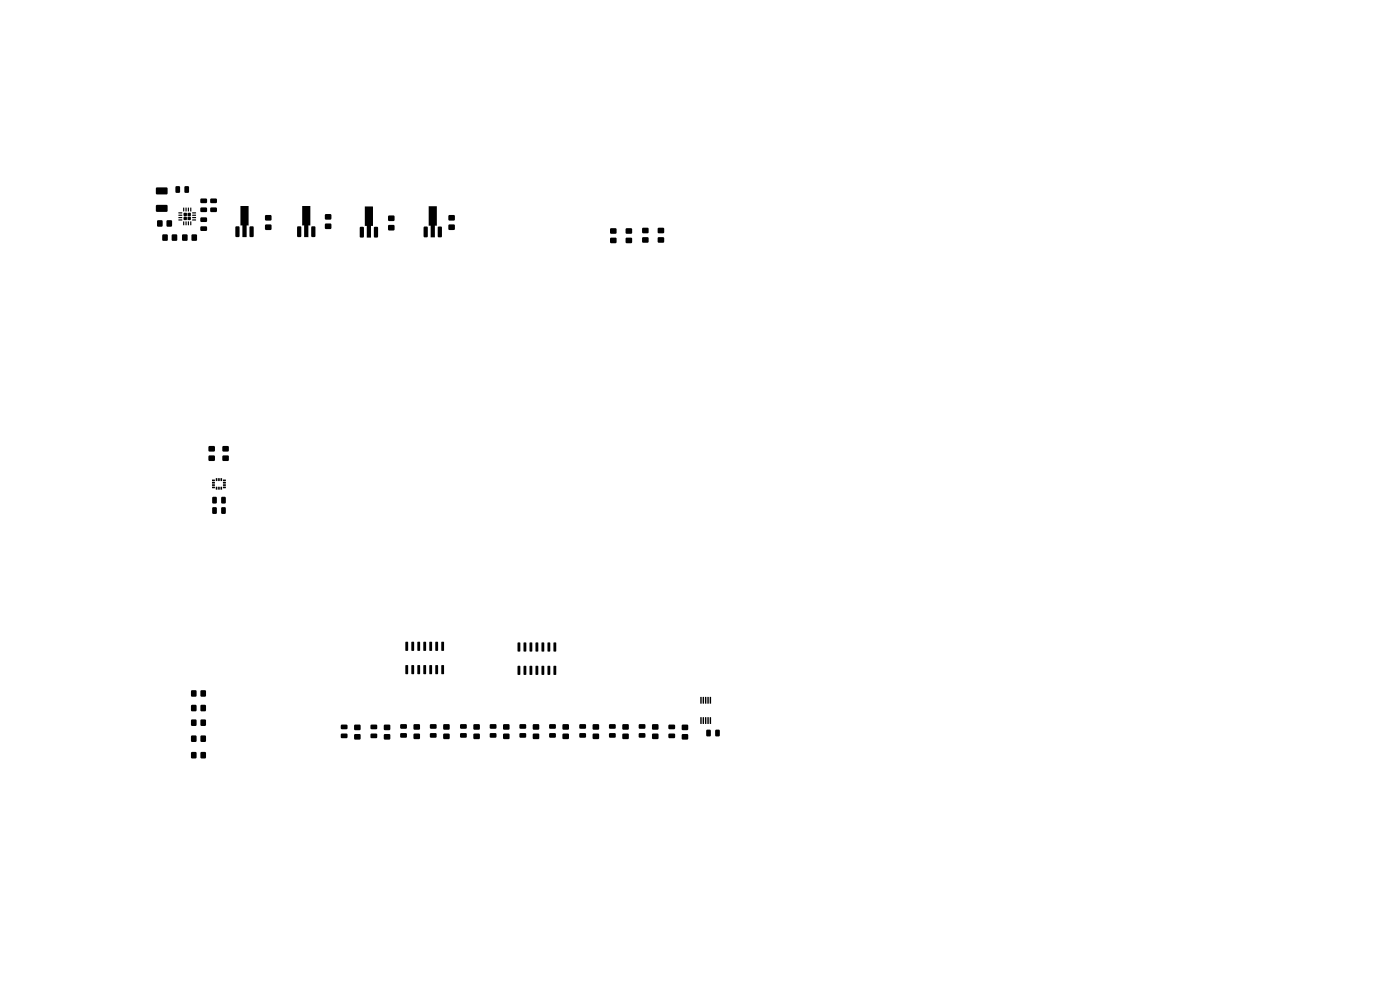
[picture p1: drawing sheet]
<svg xmlns="http://www.w3.org/2000/svg" width="297mm" height="210mm" viewBox="0 0 297 210" stroke-linecap="round" stroke-linejoin="round" font-family="sans-serif">
<g fill="#000">
<path d="M33.1 43.5h2.3l.2 .2-.1 1.1-.2 .2-2.1-.1-.1-.2zM33.1 39.8h2.3l.2 .2-.1 1.1-.2 .2-2.1-.1-.1-.2zM34.5 49.8h1v1.2h-1zM33.4 46.8h1v1.2h-1zM36.5 49.8h1v1.2h-1zM35.4 46.8h1v1.2h-1zM37.3 39.5h.7l.2 .1v1.1l-.1 .2h-.6l-.3-.1zM38.7 49.8h1v1.2h-1zM37.9 46.6l.7-.1 .1 .2-.8 .1zM37.9 46.1l.7-.1 .1 .2-.8 .1zM37.9 45.6l.7-.1 .1 .2-.8 .1zM37.9 45.1l.7-.1 .1 .2-.8 .1z"/>
<path d="M38.9 47h.2v.8l-.3-.1zM38.9 44.1h.2v.8l-.3-.1zM39.4 47h.2v.8l-.3-.1zM39.4 44.1h.2v.8l-.3-.1zM39 45.2h.6v.6h-.6zM39 46h.6v.6h-.6zM39.9 47h.2v.8l-.3-.1zM39.9 44.1h.2v.8l-.3-.1zM39.2 39.5h.7l.2 .1v1.1l-.1 .2h-.6l-.3-.1zM39.8 45.2h.7v.6h-.7zM39.8 46h.7v.6h-.7zM40.4 47h.2v.8l-.3-.1z"/>
<path d="M40.4 44.1h.2v.8l-.3-.1zM40.7 49.8h1v1.2h-1zM40.8 45.1l.8-.1v.2l-.8 .1zM40.8 45.6l.8-.1v.2l-.8 .1zM40.8 46.1l.8-.1v.2l-.8 .1zM40.8 46.6l.8-.1v.2l-.8 .1zM42.6 44.1l1.2-.1 .1 .3v.5l-.2 .2h-1.1l-.1-.2zM42.6 42.2l1.2-.1 .1 .3v.5l-.2 .2h-1.1l-.1-.2zM42.6 46.2l1.2-.1 .1 .3v.5l-.2 .2h-1.1l-.1-.2zM42.6 48.1l1.2-.1 .1 .3v.5l-.2 .2h-1.1l-.1-.2zM44.7 44.1l1.2-.1 .1 .3v.5l-.2 .2h-1.1l-.1-.2zM44.7 42.2l1.2-.1 .1 .3v.5l-.2 .2h-1.1l-.1-.2z"/>
<path d="M50 48.1l.6-.1 .2 .1v2l-.1 .2-.8-.1zM51 43.7h1.7v4.1h-.4v2.5h-.9v-2.5h-.4zM53 48.1l.6-.1 .2 .1v2l-.1 .2-.8-.1zM56.3 47.7h1.2v1h-1.2zM56.3 45.7h1.2v1h-1.2zM63.1 48.1l.6-.1 .2 .1v2l-.1 .2-.8-.1zM64.1 43.7h1.7v4.1h-.4v2.5h-.9v-2.5h-.4zM66.1 48.1l.6-.1 .2 .1v2l-.1 .2-.8-.1zM69 47.5h1.2v1h-1.2zM69 45.5h1.2v1h-1.2zM76.4 48.2l.6-.1 .2 .1v2l-.1 .2-.8-.1zM77.4 43.8h1.7v4.1h-.4v2.5h-.9v-2.5h-.4z"/>
<path d="M79.4 48.2l.6-.1 .2 .1v2l-.1 .2-.8-.1zM82.4 47.8h1.2v1h-1.2zM82.4 45.8h1.2v1h-1.2zM89.9 48.1h.6l.2 .1 .1 1.9-.2 .2-.7-.1zM90.9 43.8h1.8v4.1h-.4v2.5h-.9v-2.5h-.5zM92.9 48.1h.6l.2 .1 .1 1.9-.2 .2-.7-.1zM95.2 47.7h1.2v1h-1.2zM95.2 45.7h1.2v1h-1.2zM129.5 48.5h1.2v1h-1.2zM129.5 50.5h1.2v1h-1.2zM132.8 50.5h1.2v1h-1.2zM132.8 48.5h1.2v1h-1.2z"/>
<path d="M136.3 48.4h1.2v1h-1.2zM136.3 50.4h1.2v1h-1.2zM139.6 50.4h1.2v1h-1.2zM139.6 48.4h1.2v1h-1.2zM44.3 94.7h1.2v1h-1.2zM44.3 96.7h1.2v1h-1.2zM47.2 94.7h1.3v1h-1.3zM47.2 96.7h1.3v1h-1.3zM45.1 105.4h.7l.2 .1v1.1l-.1 .2h-.6l-.3-.1zM45.1 107.6h.7l.2 .1v1.1l-.1 .2h-.6l-.3-.1zM45 103.3l.5-.1 .1 .3-.6 .1zM45 102.8l.5-.1 .1 .3-.6 .1z"/>
<path d="M45 102.3l.5-.1 .1 .3-.6 .1zM45 101.8l.5-.1 .1 .3-.6 .1zM45.8 103.3h.3v.6l-.3-.1zM45.8 101.5h.3v.5h-.3zM46.3 103.3h.3v.6l-.3-.1zM46.3 101.5h.3v.5h-.3zM47 105.4h.7l.2 .1v1.1l-.1 .2h-.6l-.3-.1zM47 107.6h.7l.2 .1v1.1l-.1 .2h-.6l-.3-.1zM46.8 103.3h.3v.6l-.3-.1zM46.8 101.5h.3v.5h-.3zM47.3 101.8l.6-.1v.3l-.5 .1zM47.3 102.3l.6-.1v.3l-.5 .1z"/>
<path d="M47.3 102.8l.6-.1v.3l-.5 .1zM47.3 103.3l.6-.1v.3l-.5 .1zM86 136.2h.6l-.1 1.9-.5-.1zM87.3 136.2h.5v1.9l-.5-.1zM88.6 136.2h.5l-.1 1.9-.5-.1zM89.8 136.2h.6l-.1 1.9-.5-.1zM91.1 136.2h.6l-.1 1.9-.5-.1zM92.4 136.2h.5l-.1 1.9-.4-.1zM93.7 136.2h.5l-.1 1.9-.5-.1zM109.8 136.3l.6 .1-.1 1.8-.5-.1zM111.1 136.3l.5 .1v1.8l-.5-.1zM112.4 136.3l.5 .1-.1 1.8-.5-.1z"/>
<path d="M113.6 136.3l.6 .1-.1 1.8-.5-.1zM114.9 136.3l.6 .1-.1 1.8-.5-.1zM116.2 136.3l.5 .1-.1 1.8-.4-.1zM117.5 136.3l.5 .1-.1 1.8-.5-.1zM40.6 156.1h1v1.2h-1zM40.6 152.7h1v1.2h-1zM40.6 149.6h1v1.2h-1zM40.6 146.5h1v1.2h-1zM42.6 156.1h1v1.2h-1zM42.6 152.7h1v1.2h-1zM42.6 149.6h1v1.2h-1zM42.6 146.5h1v1.2h-1z"/>
<path d="M72.4 153.8l1.2-.1 .1 .3v.5l-.2 .2h-1.1l-.1-.2zM72.4 155.7l1.2-.1 .1 .3v.5l-.2 .2h-1.1l-.1-.2zM75.2 153.8h1.2v1h-1.2zM75.2 155.8h1.2v1h-1.2zM78.7 155.7l1.2-.1 .1 .3v.5l-.2 .2h-1.1l-.1-.2zM78.7 153.8l1.2-.1 .1 .3v.5l-.2 .2h-1.1l-.1-.2zM81.5 155.8h1.2v1h-1.2zM81.5 153.8h1.2v1h-1.2zM85 155.6l1.2-.1 .1 .3v.5l-.2 .2h-1.1l-.1-.2zM85 153.7l1.2-.1 .1 .3v.5l-.2 .2h-1.1l-.1-.2zM86 141.1l.6 .1-.1 1.8-.5-.1zM87.3 141.1l.5 .1v1.8l-.5-.1z"/>
<path d="M87.8 155.7h1.2v1h-1.2zM87.8 153.7h1.2v1h-1.2zM88.6 141.1l.5 .1-.1 1.8-.5-.1zM89.8 141.1l.6 .1-.1 1.8-.5-.1zM91.1 141.1l.6 .1-.1 1.8-.5-.1zM91.3 155.6l1.2-.1 .1 .3v.5l-.2 .2h-1.1l-.1-.2zM91.3 153.7l1.2-.1 .1 .3v.5l-.2 .2h-1.1l-.1-.2zM92.4 141.1l.5 .1-.1 1.8-.4-.1zM93.7 141.1l.5 .1-.1 1.8-.5-.1zM94.1 155.7h1.2v1h-1.2zM94.1 153.7h1.2v1h-1.2zM97.7 155.6l1.2-.1 .1 .3v.5l-.2 .2h-1.1l-.1-.2z"/>
<path d="M97.7 153.7l1.2-.1 .1 .3v.5l-.2 .2h-1.1l-.1-.2zM100.5 155.7h1.2v1h-1.2zM100.5 153.7h1.2v1h-1.2zM104 155.6l1.2-.1 .1 .3v.5l-.2 .2h-1.1l-.1-.2zM104 153.7l1.2-.1 .1 .3v.5l-.2 .2h-1.1l-.1-.2zM106.8 155.7h1.2v1h-1.2zM106.8 153.7h1.2v1h-1.2zM109.8 141.3h.6l-.1 1.9-.5-.1zM110.3 155.6l1.2-.1 .1 .3v.5l-.2 .2h-1.1l-.1-.2zM110.3 153.7l1.2-.1 .1 .3v.5l-.2 .2h-1.1l-.1-.2zM111.1 141.3h.5v1.9l-.5-.1zM112.4 141.3h.5l-.1 1.9-.5-.1z"/>
<path d="M113.1 155.7h1.2v1h-1.2zM113.1 153.7h1.2v1h-1.2zM113.6 141.3h.6l-.1 1.9-.5-.1zM114.9 141.3h.6l-.1 1.9-.5-.1zM116.2 141.3h.5l-.1 1.9-.4-.1zM116.6 155.6l1.2-.1 .1 .3v.5l-.2 .2h-1.1l-.1-.2zM116.6 153.7l1.2-.1 .1 .3v.5l-.2 .2h-1.1l-.1-.2zM117.5 141.3h.5l-.1 1.9-.5-.1zM119.4 153.7h1.2v1h-1.2zM119.4 155.7h1.2v1h-1.2zM123 155.6l1.2-.1 .1 .3v.5l-.2 .2h-1.1l-.1-.2zM123 153.7l1.2-.1 .1 .3v.5l-.2 .2h-1.1l-.1-.2z"/>
<path d="M125.8 155.7h1.2v1h-1.2zM125.8 153.7h1.2v1h-1.2zM129.3 155.6l1.2-.1 .1 .3v.5l-.2 .2h-1.1l-.1-.2zM129.3 153.7l1.2-.1 .1 .3v.5l-.2 .2h-1.1l-.1-.2zM132.1 155.7h1.2v1h-1.2zM132.1 153.7h1.2v1h-1.2zM135.6 155.6l1.2-.1 .1 .3v.5l-.2 .2h-1.1l-.1-.2zM135.6 153.7l1.2-.1 .1 .3v.5l-.2 .2h-1.1l-.1-.2zM138.4 155.7h1.2v1h-1.2zM138.4 153.7h1.2v1h-1.2zM141.9 155.7l1.2-.1 .1 .3v.5l-.2 .2h-1.1l-.1-.2zM141.9 153.8l1.2-.1 .1 .3v.5l-.2 .2h-1.1l-.1-.2z"/>
<path d="M144.7 153.8h1.2v1h-1.2zM144.7 155.8h1.2v1h-1.2zM148.6 147.8l.3 .1-.1 1.4-.2-.1zM148.6 152.1l.3 .1-.1 1.4-.2-.1zM149.1 147.8l.3 .1-.1 1.4-.2-.1zM149.1 152.1l.3 .1-.1 1.4-.2-.1zM149.6 147.8l.3 .1-.1 1.4-.2-.1zM149.6 152.1l.3 .1-.1 1.4-.2-.1zM150.1 147.8l.3 .1-.1 1.4-.2-.1zM150.1 152.1l.3 .1-.1 1.4-.2-.1zM150.6 147.8l.3 .1-.1 1.4-.2-.1zM150.6 152.1l.3 .1-.1 1.4-.2-.1z"/>
<path d="M149.9 154.8h.7l.2 .1v1.1l-.1 .2h-.6l-.3-.1zM151.8 154.8h.7l.2 .1v1.1l-.1 .2h-.6l-.3-.1zM40.6 159.6h1v1.2h-1zM42.6 159.6h1v1.2h-1z"/>
</g>
</svg>
